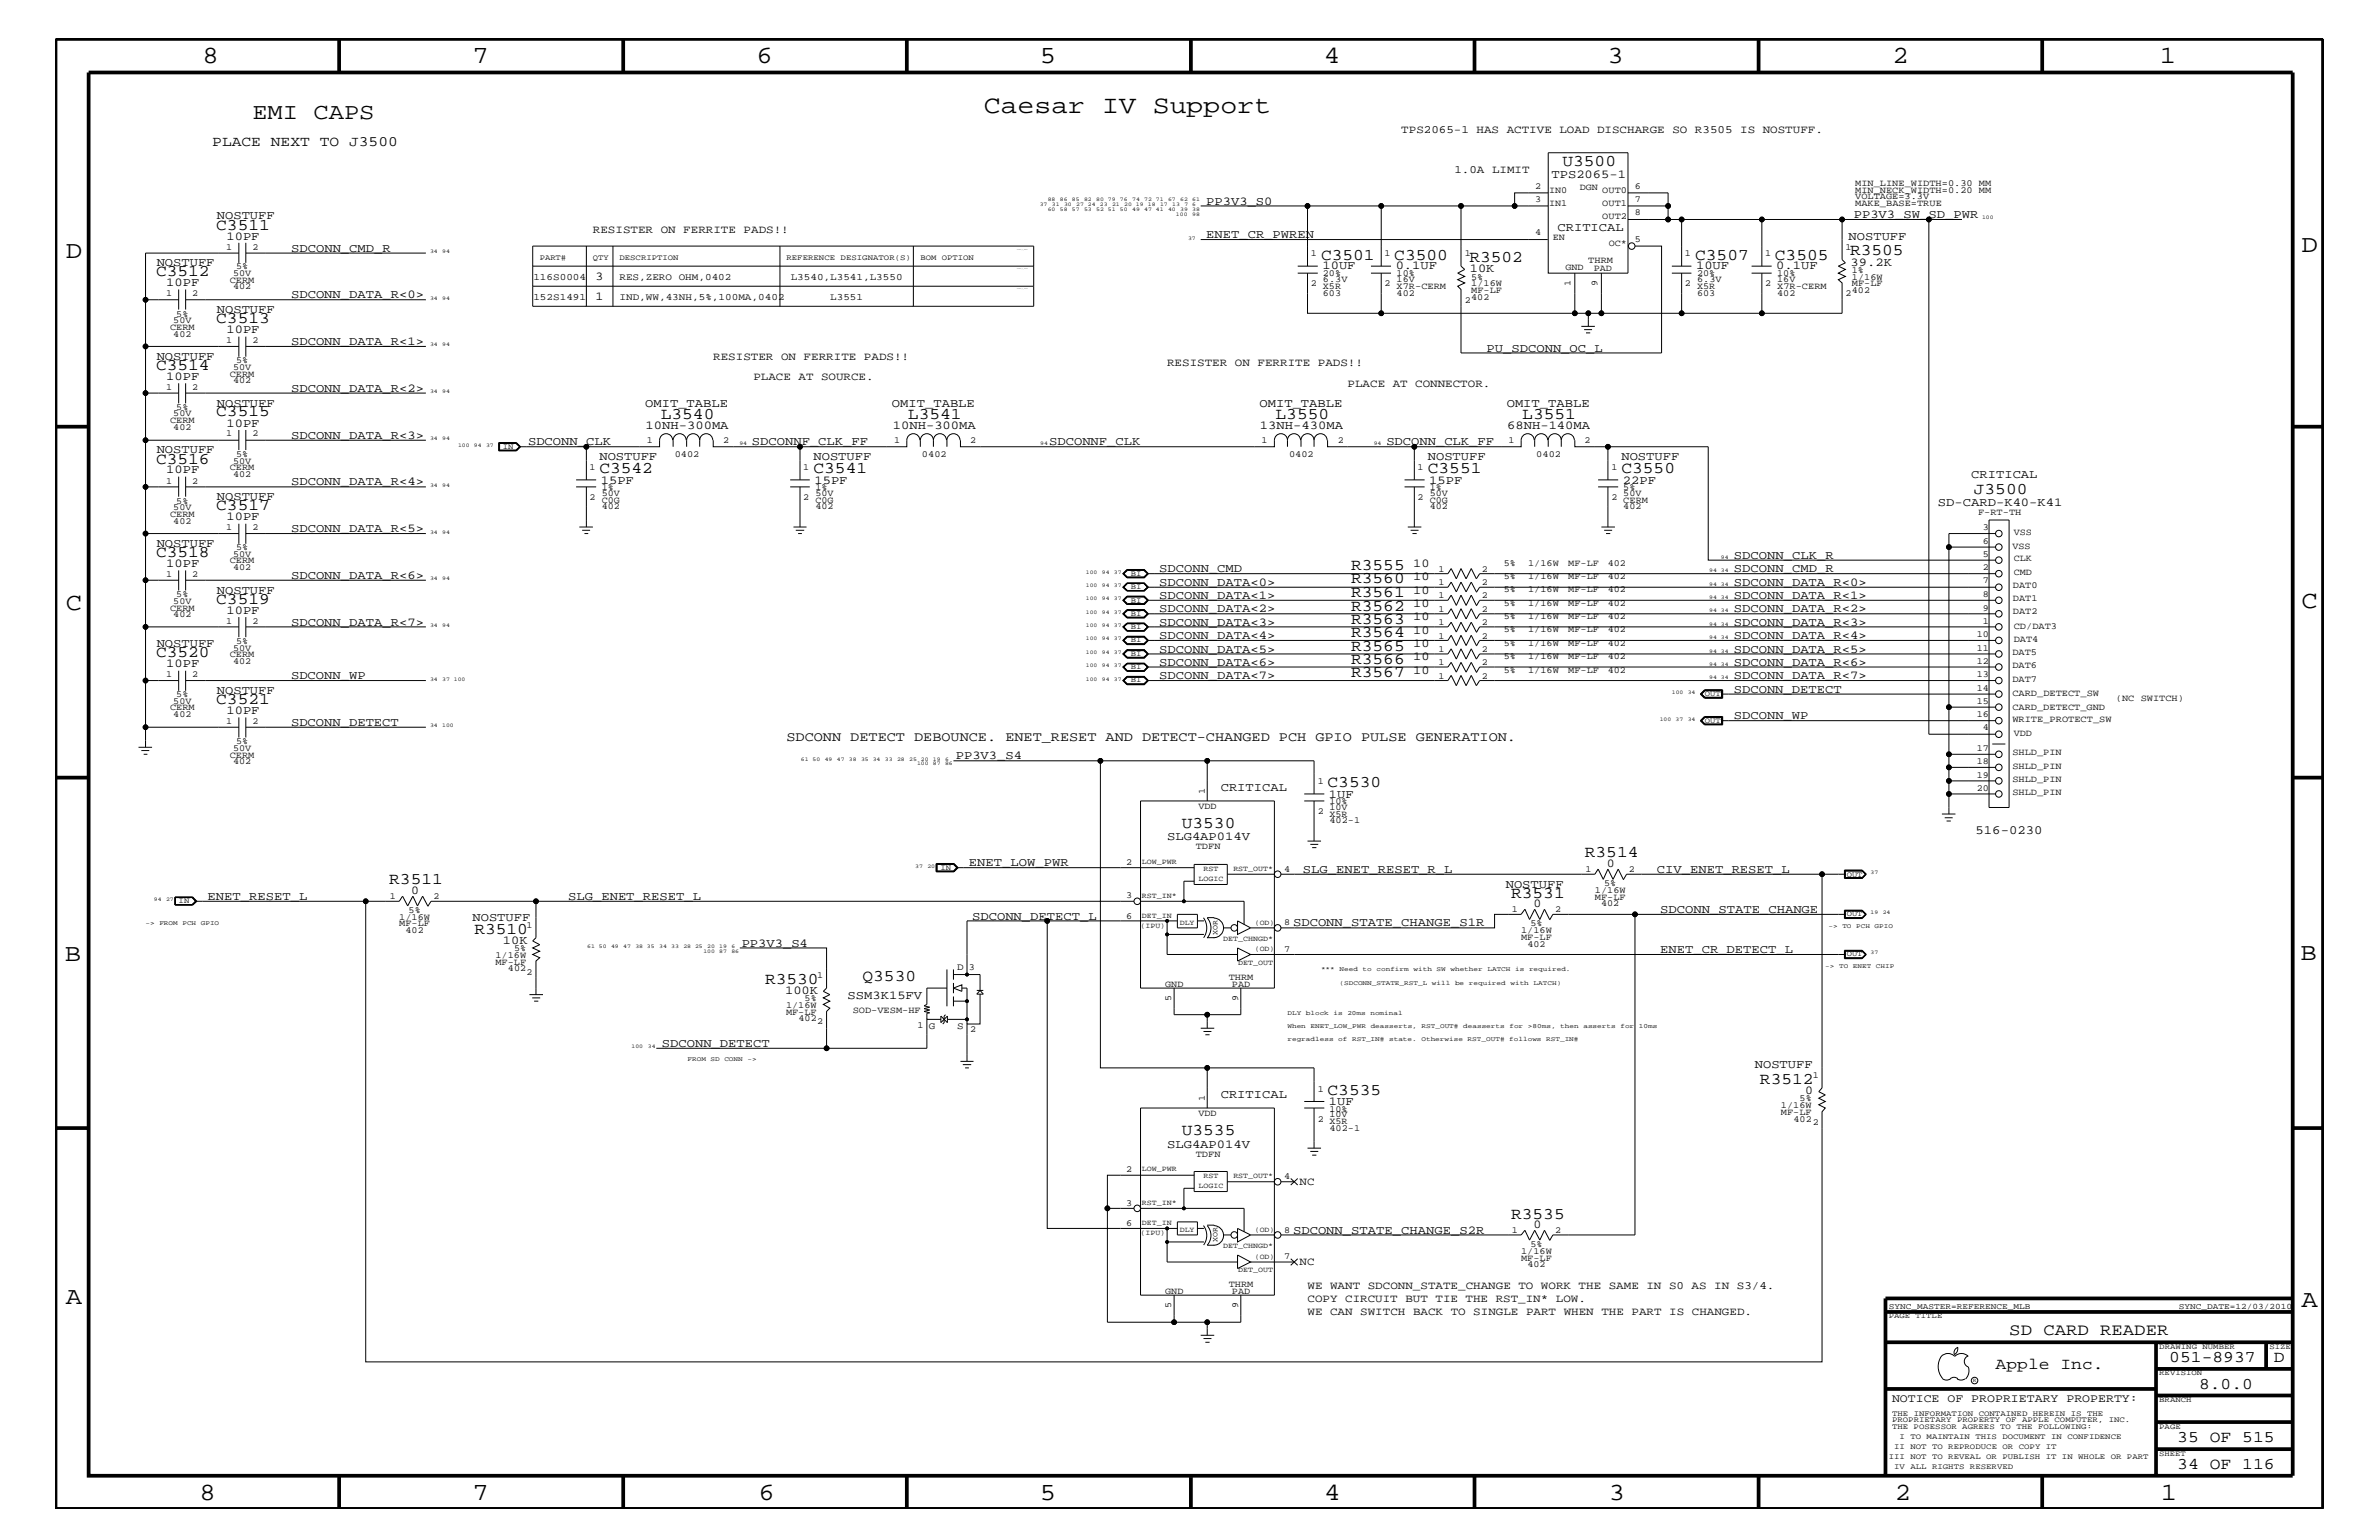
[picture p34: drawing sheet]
<svg xmlns="http://www.w3.org/2000/svg" width="432mm" height="279mm" viewBox="0 0 432 279" stroke-linecap="round" stroke-linejoin="round" font-family="sans-serif">
<defs><g id="words">
<text font-size="4.6" x="178.6" y="20.4">Caesar IV Support</text>
<g font-size="4.5">
<text x="36.7" y="11.5">8</text>
<text x="85.8" y="11.5">7</text>
<text x="137.3" y="11.5">6</text>
<text x="188.7" y="11.5">5</text>
<text x="240.3" y="11.5">4</text>
<text x="291.8" y="11.5">3</text>
<text x="343.5" y="11.5">2</text>
<text x="392" y="11.5">1</text>
<text x="11.9" y="46.8">D</text>
<text x="417.7" y="45.7">D</text>
<text x="11.9" y="110.6">C</text>
<text x="417.7" y="110.3">C</text>
<text x="11.8" y="174.3">B</text>
<text x="417.6" y="174.2">B</text>
<text x="11.9" y="236.7">A</text>
<text x="417.7" y="237.1">A</text>
<text x="36.2" y="272.1">8</text>
<text x="85.8" y="272.1">7</text>
<text x="137.7" y="272.1">6</text>
<text x="188.7" y="272.1">5</text>
<text x="240.4" y="272.1">4</text>
<text x="292" y="272.1">3</text>
<text x="343.9" y="272.1">2</text>
<text x="392.2" y="272.1">1</text>
</g>
<text font-size="4.1" x="45.8" y="21.6">EMI CAPS</text>
<g font-size="3">
<text x="283.6" y="30.2">U3500</text>
<text x="39.2" y="41.7">C3511</text>
<text x="239.8" y="47.1">C3501</text>
<text x="253.1" y="47.1">C3500</text>
<text x="266.7" y="47.6">R3502</text>
<text x="307.7" y="47.1">C3507</text>
<text x="322.2" y="47.1">C3505</text>
<text x="335.8" y="46.3">R3505</text>
<text x="28.3" y="50.2">C3512</text>
<text x="39.2" y="58.6">C3513</text>
<text x="28.3" y="67.1">C3514</text>
<text x="39.2" y="75.6">C3515</text>
<text x="119.9" y="76.1">L3540</text>
<text x="164.8" y="76.1">L3541</text>
<text x="231.5" y="76.1">L3550</text>
<text x="276.3" y="76.1">L3551</text>
<text x="28.3" y="84.1">C3516</text>
<text x="108.8" y="85.9">C3542</text>
<text x="147.7" y="85.9">C3541</text>
<text x="259.2" y="85.9">C3551</text>
<text x="294.3" y="85.9">C3550</text>
<text x="358.3" y="89.7">J3500</text>
<text x="39.2" y="92.6">C3517</text>
<text x="28.3" y="101">C3518</text>
<text x="245.2" y="103.5">R3555</text>
<text x="245.2" y="105.9">R3560</text>
<text x="39.2" y="109.5">C3519</text>
<text x="245.2" y="108.3">R3561</text>
<text x="245.2" y="110.8">R3562</text>
<text x="245.2" y="113.1">R3563</text>
<text x="28.3" y="119.2">C3520</text>
<text x="245.2" y="115.6">R3564</text>
<text x="245.2" y="118.1">R3565</text>
<text x="245.2" y="120.4">R3566</text>
<text x="245.2" y="122.9">R3567</text>
<text x="39.2" y="127.7">C3521</text>
<text x="241" y="142.9">C3530</text>
<text x="214.5" y="150.1">U3530</text>
<text x="287.7" y="155.6">R3514</text>
<text x="70.7" y="160.5">R3511</text>
<text x="274.3" y="162.8">R3531</text>
<text x="86.1" y="169.4">R3510</text>
<text x="138.9" y="178.5">R3530</text>
<text x="156.5" y="178">Q3530</text>
<text x="319.4" y="196.7">R3512</text>
<text x="241" y="198.7">C3535</text>
<text x="214.5" y="205.9">U3535</text>
<text x="274.3" y="221.1">R3535</text>
<text x="364.7" y="242.3">SD CARD READER</text>
<text x="362.2" y="248.4">Apple Inc.</text>
<text x="393.7" y="247.1">051-8937</text>
<text x="399.2" y="252">8.0.0</text>
<text x="412.7" y="247.1">D</text>
<text x="395.2" y="261.6">35 OF 515</text>
<text x="395.2" y="266.6">34 OF 116</text>
</g>
<text font-size="2.6" x="38.5" y="26.5">PLACE NEXT TO J3500</text>
<text font-size="2.5" x="142.7" y="134.4">SDCONN DETECT DEBOUNCE. ENET_RESET AND DETECT-CHANGED PCH GPIO PULSE GENERATION.</text>
<text font-size="2.3" x="358.6" y="151.3">516-0230</text>
<g font-size="2.2">
<text x="281.6" y="32.3">TPS2065-1</text>
<text x="39.4" y="39.8">NOSTUFF</text>
<text x="218.9" y="37.2">PP3V3_S0</text>
<text x="282.7" y="41.9">CRITICAL</text>
<text x="336.5" y="39.6">PP3V3_SW_SD_PWR</text>
<text x="41.1" y="43.5">10PF</text>
<text x="52.8" y="45.7">SDCONN_CMD_R</text>
<text x="218.9" y="43.2">ENET_CR_PWREN</text>
<text x="335.5" y="43.5">NOSTUFF</text>
<text x="28.4" y="48.3">NOSTUFF</text>
<text x="30.2" y="51.9">10PF</text>
<text x="108.1" y="50.7">3</text>
<text x="240" y="48.9">10UF</text>
<text x="253.3" y="48.9">0.1UF</text>
<text x="266.8" y="49.4">10K</text>
<text x="307.8" y="48.9">10UF</text>
<text x="322.4" y="48.9">0.1UF</text>
<text x="335.9" y="48.2">39.2K</text>
<text x="39.4" y="56.8">NOSTUFF</text>
<text x="52.8" y="54.1">SDCONN_DATA_R&lt;0&gt;</text>
<text x="108.1" y="54.4">1</text>
<text x="28.4" y="65.3">NOSTUFF</text>
<text x="41.1" y="60.4">10PF</text>
<text x="52.8" y="62.6">SDCONN_DATA_R&lt;1&gt;</text>
<text x="269.8" y="63.9">PU_SDCONN_OC_L</text>
<text x="30.2" y="68.9">10PF</text>
<text x="52.8" y="71.1">SDCONN_DATA_R&lt;2&gt;</text>
<text x="39.4" y="73.8">NOSTUFF</text>
<text x="41.1" y="77.4">10PF</text>
<text x="117.1" y="73.8">OMIT_TABLE</text>
<text x="117.2" y="77.8">10NH-300MA</text>
<text x="161.9" y="73.8">OMIT_TABLE</text>
<text x="162.1" y="77.8">10NH-300MA</text>
<text x="228.6" y="73.8">OMIT_TABLE</text>
<text x="228.7" y="77.8">13NH-430MA</text>
<text x="273.5" y="73.8">OMIT_TABLE</text>
<text x="273.6" y="77.8">68NH-140MA</text>
<text x="28.4" y="82.2">NOSTUFF</text>
<text x="52.8" y="79.6">SDCONN_DATA_R&lt;3&gt;</text>
<text x="95.8" y="80.8">SDCONN_CLK</text>
<text x="108.8" y="83.5">NOSTUFF</text>
<text x="136.5" y="80.8">SDCONNF_CLK_FF</text>
<text x="147.7" y="83.5">NOSTUFF</text>
<text x="190.4" y="80.8">SDCONNF_CLK</text>
<text x="251.6" y="80.8">SDCONN_CLK_FF</text>
<text x="259.2" y="83.5">NOSTUFF</text>
<text x="294.3" y="83.5">NOSTUFF</text>
<text x="30.2" y="85.9">10PF</text>
<text x="52.8" y="88.1">SDCONN_DATA_R&lt;4&gt;</text>
<text x="109.1" y="87.7">15PF</text>
<text x="147.8" y="87.7">15PF</text>
<text x="259.4" y="87.7">15PF</text>
<text x="294.6" y="87.7">22PF</text>
<text x="357.8" y="86.7">CRITICAL</text>
<text x="39.4" y="90.7">NOSTUFF</text>
<text x="41.1" y="94.3">10PF</text>
<text x="351.7" y="91.8">SD-CARD-K40-K41</text>
<text x="28.4" y="99.3">NOSTUFF</text>
<text x="52.8" y="96.5">SDCONN_DATA_R&lt;5&gt;</text>
<text x="314.7" y="101.4">SDCONN_CLK_R</text>
<text x="30.2" y="102.9">10PF</text>
<text x="39.4" y="107.7">NOSTUFF</text>
<text x="52.8" y="105">SDCONN_DATA_R&lt;6&gt;</text>
<text x="210.4" y="106.3">SDCONN_DATA&lt;0&gt;</text>
<text x="210.4" y="103.8">SDCONN_CMD</text>
<text x="256.5" y="102.9">10</text>
<text x="256.5" y="105.3">10</text>
<text x="256.5" y="107.7">10</text>
<text x="314.7" y="103.8">SDCONN_CMD_R</text>
<text x="314.7" y="106.3">SDCONN_DATA_R&lt;0&gt;</text>
<text x="41.1" y="111.4">10PF</text>
<text x="52.8" y="113.6">SDCONN_DATA_R&lt;7&gt;</text>
<text x="210.4" y="113.6">SDCONN_DATA&lt;3&gt;</text>
<text x="210.4" y="111.1">SDCONN_DATA&lt;2&gt;</text>
<text x="210.4" y="108.7">SDCONN_DATA&lt;1&gt;</text>
<text x="256.5" y="110.2">10</text>
<text x="256.5" y="112.6">10</text>
<text x="314.7" y="113.6">SDCONN_DATA_R&lt;3&gt;</text>
<text x="314.7" y="111.1">SDCONN_DATA_R&lt;2&gt;</text>
<text x="314.7" y="108.7">SDCONN_DATA_R&lt;1&gt;</text>
<text x="28.4" y="117.4">NOSTUFF</text>
<text x="210.4" y="118.4">SDCONN_DATA&lt;5&gt;</text>
<text x="210.4" y="115.9">SDCONN_DATA&lt;4&gt;</text>
<text x="256.5" y="115">10</text>
<text x="256.5" y="117.4">10</text>
<text x="256.5" y="119.8">10</text>
<text x="314.7" y="118.4">SDCONN_DATA_R&lt;5&gt;</text>
<text x="314.7" y="115.9">SDCONN_DATA_R&lt;4&gt;</text>
<text x="30.2" y="121">10PF</text>
<text x="39.4" y="125.9">NOSTUFF</text>
<text x="52.8" y="123.2">SDCONN_WP</text>
<text x="210.4" y="120.8">SDCONN_DATA&lt;6&gt;</text>
<text x="210.4" y="123.2">SDCONN_DATA&lt;7&gt;</text>
<text x="256.5" y="122.3">10</text>
<text x="314.7" y="125.7">SDCONN_DETECT</text>
<text x="314.7" y="123.2">SDCONN_DATA_R&lt;7&gt;</text>
<text x="314.7" y="120.8">SDCONN_DATA_R&lt;6&gt;</text>
<text x="41.1" y="129.6">10PF</text>
<text x="52.8" y="131.7">SDCONN_DETECT</text>
<text x="314.7" y="130.5">SDCONN_WP</text>
<text x="173.5" y="137.8">PP3V3_S4</text>
<text x="221.6" y="143.5">CRITICAL</text>
<text x="241.2" y="144.7">1UF</text>
<text x="211.8" y="152.4">SLG4AP014V</text>
<text x="175.9" y="157.2">ENET_LOW_PWR</text>
<text x="236.5" y="158.4">SLG_ENET_RESET_R_L</text>
<text x="273.3" y="161.1">NOSTUFF</text>
<text x="291.6" y="157.3">0</text>
<text x="300.7" y="158.4">CIV_ENET_RESET_L</text>
<text x="37.7" y="163.3">ENET_RESET_L</text>
<text x="74.6" y="162.2">0</text>
<text x="85.8" y="167.1">NOSTUFF</text>
<text x="103.1" y="163.3">SLG_ENET_RESET_L</text>
<text x="176.4" y="166.9">SDCONN_DETECT_L</text>
<text x="278.3" y="164.5">0</text>
<text x="301.3" y="165.6">SDCONN_STATE_CHANGE</text>
<text x="91.3" y="171.2">10K</text>
<text x="134.6" y="171.7">PP3V3_S4</text>
<text x="234.7" y="168.1">SDCONN_STATE_CHANGE_S1R</text>
<text x="301.3" y="172.9">ENET_CR_DETECT_L</text>
<text x="142.5" y="180.4">100K</text>
<text x="153.8" y="181.2">SSM3K15FV</text>
<text x="120.1" y="189.9">SDCONN_DETECT</text>
<text x="318.5" y="193.7">NOSTUFF</text>
<text x="221.6" y="199.2">CRITICAL</text>
<text x="241.2" y="200.4">1UF</text>
<text x="327.7" y="198.5">0</text>
<text x="211.8" y="208.2">SLG4AP014V</text>
<text x="234.7" y="223.9">SDCONN_STATE_CHANGE_S2R</text>
<text x="278.3" y="222.8">0</text>
</g>
<text font-size="2.1" x="343.4" y="254.4">NOTICE OF PROPRIETARY PROPERTY:</text>
<g font-size="2">
<text x="254.3" y="24.1">TPS2065-1 HAS ACTIVE LOAD DISCHARGE SO R3505 IS NOSTUFF.</text>
<text x="264" y="31.4">1.0A LIMIT</text>
<text x="107.6" y="42.3">RESISTER ON FERRITE PADS!!</text>
<text x="129.5" y="65.3">RESISTER ON FERRITE PADS!!</text>
<text x="136.7" y="68.9">PLACE AT SOURCE.</text>
<text x="211.8" y="66.5">RESISTER ON FERRITE PADS!!</text>
<text x="244.6" y="70.1">PLACE AT CONNECTOR.</text>
<text x="235.9" y="215">NC</text>
<text x="235.9" y="229.6">NC</text>
<text x="237.3" y="233.8">WE WANT SDCONN_STATE_CHANGE TO WORK THE SAME IN S0 AS IN S3/4.</text>
<text x="237.3" y="236.2">COPY CIRCUIT BUT TIE THE RST_IN* LOW.</text>
<text x="237.3" y="238.6">WE CAN SWITCH BACK TO SINGLE PART WHEN THE PART IS CHANGED.</text>
</g>
<g font-size="1.8">
<text x="96.8" y="50.7">116S0004</text>
<text x="112.4" y="50.7">RES,ZERO OHM,0402</text>
<text x="143.5" y="50.7">L3540,L3541,L3550</text>
<text x="96.8" y="54.4">152S1491</text>
<text x="112.4" y="54.4">IND,WW,43NH,5%,100MA,0402</text>
<text x="150.7" y="54.4">L3551</text>
<text x="173.7" y="176.1">D</text>
<text x="168.6" y="186.6">G</text>
<text x="173.7" y="186.6">S</text>
</g>
<g font-size="1.7">
<text x="278.6" y="34.2">2</text>
<text x="281.2" y="35">IN0</text>
<text x="286.7" y="34.4">DGN</text>
<text x="290.8" y="35">OUT0</text>
<text x="296.8" y="34.2">6</text>
<text x="336.7" y="35">MIN_NECK_WIDTH=0.20 MM</text>
<text x="336.7" y="33.7">MIN_LINE_WIDTH=0.30 MM</text>
<text x="278.6" y="36.7">3</text>
<text x="281.2" y="37.4">IN1</text>
<text x="290.8" y="39.8">OUT2</text>
<text x="290.8" y="37.4">OUT1</text>
<text x="296.8" y="36.7">7</text>
<text x="296.8" y="39.1">8</text>
<text x="336.7" y="37.4">MAKE_BASE=TRUE</text>
<text x="336.7" y="36.2">VOLTAGE=3.3V</text>
<text x="41.1" y="45.3">1</text>
<text x="45.8" y="45.3">2</text>
<text x="237.9" y="46.5">1</text>
<text x="251.3" y="46.5">1</text>
<text x="265.9" y="46.5">1</text>
<text x="278.6" y="42.7">4</text>
<text x="281.9" y="43.5">EN</text>
<text x="288.3" y="47.7">THRM</text>
<text x="292" y="44.6">OC*</text>
<text x="296.8" y="44">5</text>
<text x="305.8" y="46.5">1</text>
<text x="320.4" y="46.5">1</text>
<text x="334.9" y="45.3">1</text>
<text x="30.1" y="53.8">1</text>
<text x="34.9" y="53.8">2</text>
<text x="41.7" y="51.3">CERM</text>
<text x="42.3" y="50.2">50V</text>
<text x="42.3" y="52.5">402</text>
<text x="42.8" y="48.9">5%</text>
<text x="237.9" y="51.9">2</text>
<text x="240.1" y="51.3">6.3V</text>
<text x="240.1" y="50.2">20%</text>
<text x="240.1" y="53.6">603</text>
<text x="240.1" y="52.4">X5R</text>
<text x="251.3" y="51.9">2</text>
<text x="253.5" y="51.3">16V</text>
<text x="253.5" y="50.2">10%</text>
<text x="253.5" y="53.6">402</text>
<text x="253.5" y="52.4">X7R-CERM</text>
<text x="267" y="51.9">1/16W</text>
<text x="267" y="50.7">5%</text>
<text x="267" y="53.2">MF-LF</text>
<text x="284.1" y="49.1">GND</text>
<text x="285.1" y="51.8" transform="rotate(-90 285.1 51.8)">1</text>
<text x="289.3" y="49.1">PAD</text>
<text x="290" y="51.8" transform="rotate(-90 290 51.8)">9</text>
<text x="305.8" y="51.9">2</text>
<text x="308" y="50.2">20%</text>
<text x="308" y="51.3">6.3V</text>
<text x="308" y="53.6">603</text>
<text x="308" y="52.4">X5R</text>
<text x="320.4" y="51.9">2</text>
<text x="322.6" y="51.3">16V</text>
<text x="322.6" y="50.2">10%</text>
<text x="322.6" y="53.6">402</text>
<text x="322.6" y="52.4">X7R-CERM</text>
<text x="334.9" y="53.8">2</text>
<text x="336.1" y="50.7">1/16W</text>
<text x="336.1" y="49.6">1%</text>
<text x="336.1" y="53.2">402</text>
<text x="336.1" y="51.9">MF-LF</text>
<text x="30.9" y="59.8">CERM</text>
<text x="31.5" y="58.6">50V</text>
<text x="32" y="57.4">5%</text>
<text x="265.9" y="55">2</text>
<text x="267" y="54.4">402</text>
<text x="31.5" y="61.1">402</text>
<text x="41.1" y="62.3">1</text>
<text x="42.8" y="65.9">5%</text>
<text x="45.8" y="62.3">2</text>
<text x="30.1" y="70.7">1</text>
<text x="34.9" y="70.7">2</text>
<text x="41.7" y="68.4">CERM</text>
<text x="42.3" y="67.1">50V</text>
<text x="42.3" y="69.5">402</text>
<text x="30.9" y="76.8">CERM</text>
<text x="31.5" y="75.6">50V</text>
<text x="32" y="74.4">5%</text>
<text x="31.5" y="78">402</text>
<text x="41.1" y="79.2">1</text>
<text x="42.8" y="82.8">5%</text>
<text x="45.8" y="79.2">2</text>
<text x="117.4" y="80.5">1</text>
<text x="122.5" y="83">0402</text>
<text x="131.2" y="80.5">2</text>
<text x="162.3" y="80.5">1</text>
<text x="167.3" y="83">0402</text>
<text x="176.1" y="80.5">2</text>
<text x="228.9" y="80.5">1</text>
<text x="234" y="83">0402</text>
<text x="242.8" y="80.5">2</text>
<text x="273.8" y="80.5">1</text>
<text x="278.8" y="83">0402</text>
<text x="287.6" y="80.5">2</text>
<text x="30.1" y="87.7">1</text>
<text x="34.9" y="87.7">2</text>
<text x="41.7" y="85.3">CERM</text>
<text x="42.3" y="84.1">50V</text>
<text x="42.3" y="86.5">402</text>
<text x="107" y="85.3">1</text>
<text x="109.2" y="88.9">1%</text>
<text x="145.8" y="85.3">1</text>
<text x="148" y="88.9">1%</text>
<text x="257.3" y="85.3">1</text>
<text x="259.5" y="88.9">1%</text>
<text x="292.5" y="85.3">1</text>
<text x="294.6" y="88.9">5%</text>
<text x="30.9" y="93.8">CERM</text>
<text x="31.5" y="92.6">50V</text>
<text x="31.5" y="95">402</text>
<text x="32" y="91.4">5%</text>
<text x="107" y="90.7">2</text>
<text x="109.2" y="90">50V</text>
<text x="109.2" y="91.2">C0G</text>
<text x="109.2" y="92.4">402</text>
<text x="145.8" y="90.7">2</text>
<text x="148" y="91.2">C0G</text>
<text x="148" y="92.4">402</text>
<text x="148" y="90">50V</text>
<text x="257.3" y="90.7">2</text>
<text x="259.5" y="90">50V</text>
<text x="259.5" y="92.4">402</text>
<text x="259.5" y="91.2">C0G</text>
<text x="292.5" y="90.7">2</text>
<text x="294.6" y="90">50V</text>
<text x="294.6" y="92.4">402</text>
<text x="294.6" y="91.2">CERM</text>
<text x="359" y="93.4">F-RT-TH</text>
<text x="41.1" y="96.2">1</text>
<text x="42.3" y="101">50V</text>
<text x="42.8" y="99.9">5%</text>
<text x="45.8" y="96.2">2</text>
<text x="359.9" y="101">5</text>
<text x="359.9" y="96.2">3</text>
<text x="359.9" y="98.7">6</text>
<text x="365.3" y="99.6">VSS</text>
<text x="365.5" y="97.1">VSS</text>
<text x="365.5" y="101.8">CLK</text>
<text x="30.1" y="104.7">1</text>
<text x="34.9" y="104.7">2</text>
<text x="41.7" y="102.2">CERM</text>
<text x="42.3" y="103.5">402</text>
<text x="261.1" y="103.7">1</text>
<text x="261.1" y="106.1">1</text>
<text x="269" y="103.7">2</text>
<text x="269" y="106.1">2</text>
<text x="273" y="102.6">5%</text>
<text x="273" y="105">5%</text>
<text x="273" y="107.5">5%</text>
<text x="277.4" y="102.6">1/16W</text>
<text x="277.4" y="105">1/16W</text>
<text x="277.4" y="107.5">1/16W</text>
<text x="284.6" y="102.6">MF-LF</text>
<text x="284.6" y="105">MF-LF</text>
<text x="284.6" y="107.5">MF-LF</text>
<text x="291.8" y="102.6">402</text>
<text x="291.8" y="105">402</text>
<text x="291.8" y="107.5">402</text>
<text x="359.9" y="103.5">2</text>
<text x="359.9" y="105.9">7</text>
<text x="365.3" y="106.7">DAT0</text>
<text x="365.5" y="104.3">CMD</text>
<text x="30.9" y="110.8">CERM</text>
<text x="31.5" y="109.5">50V</text>
<text x="31.5" y="112">402</text>
<text x="32" y="108.3">5%</text>
<text x="41.1" y="113.1">1</text>
<text x="45.8" y="113.1">2</text>
<text x="261.1" y="108.6">1</text>
<text x="261.1" y="111">1</text>
<text x="261.1" y="113.4">1</text>
<text x="269" y="108.6">2</text>
<text x="269" y="111">2</text>
<text x="269" y="113.4">2</text>
<text x="273" y="109.9">5%</text>
<text x="273" y="112.3">5%</text>
<text x="277.4" y="109.9">1/16W</text>
<text x="277.4" y="112.3">1/16W</text>
<text x="284.6" y="109.9">MF-LF</text>
<text x="284.6" y="112.3">MF-LF</text>
<text x="291.8" y="109.9">402</text>
<text x="291.8" y="112.3">402</text>
<text x="359.9" y="113.1">1</text>
<text x="359.9" y="108.3">8</text>
<text x="359.9" y="110.8">9</text>
<text x="365.3" y="109.1">DAT1</text>
<text x="365.3" y="111.4">DAT2</text>
<text x="41.7" y="119.2">CERM</text>
<text x="42.3" y="118.1">50V</text>
<text x="42.8" y="116.8">5%</text>
<text x="261.1" y="115.9">1</text>
<text x="261.1" y="118.2">1</text>
<text x="269" y="115.9">2</text>
<text x="269" y="118.2">2</text>
<text x="273" y="114.8">5%</text>
<text x="273" y="117.2">5%</text>
<text x="273" y="119.6">5%</text>
<text x="277.4" y="114.8">1/16W</text>
<text x="277.4" y="117.2">1/16W</text>
<text x="277.4" y="119.6">1/16W</text>
<text x="284.6" y="114.8">MF-LF</text>
<text x="284.6" y="117.2">MF-LF</text>
<text x="284.6" y="119.6">MF-LF</text>
<text x="291.8" y="114.8">402</text>
<text x="291.8" y="117.2">402</text>
<text x="291.8" y="119.6">402</text>
<text x="358.8" y="115.6">10</text>
<text x="358.8" y="118.1">11</text>
<text x="365.3" y="118.9">DAT5</text>
<text x="365.5" y="114.2">CD/DAT3</text>
<text x="365.5" y="116.5">DAT4</text>
<text x="30.1" y="122.9">1</text>
<text x="34.9" y="122.9">2</text>
<text x="42.3" y="120.4">402</text>
<text x="261.1" y="120.7">1</text>
<text x="261.1" y="123.1">1</text>
<text x="269" y="120.7">2</text>
<text x="269" y="123.1">2</text>
<text x="273" y="122">5%</text>
<text x="277.4" y="122">1/16W</text>
<text x="284.6" y="122">MF-LF</text>
<text x="291.8" y="122">402</text>
<text x="358.8" y="125.3">14</text>
<text x="358.8" y="120.4">12</text>
<text x="358.8" y="122.9">13</text>
<text x="365.3" y="121.3">DAT6</text>
<text x="365.3" y="123.7">DAT7</text>
<text x="30.9" y="128.9">CERM</text>
<text x="31.5" y="127.7">50V</text>
<text x="31.5" y="130.2">402</text>
<text x="32" y="126.5">5%</text>
<text x="41.1" y="131.3">1</text>
<text x="45.8" y="131.3">2</text>
<text x="358.8" y="127.7">15</text>
<text x="358.8" y="130.2">16</text>
<text x="365.3" y="131">WRITE_PROTECT_SW</text>
<text x="365.3" y="126.4">CARD_DETECT_SW</text>
<text x="365.3" y="128.8">CARD_DETECT_GND</text>
<text x="384" y="127.1">(NC SWITCH)</text>
<text x="41.7" y="137.4">CERM</text>
<text x="42.3" y="136.2">50V</text>
<text x="42.8" y="135">5%</text>
<text x="358.8" y="136.2">17</text>
<text x="359.9" y="132.5">4</text>
<text x="365.3" y="137">SHLD_PIN</text>
<text x="365.5" y="133.5">VDD</text>
<text x="42.3" y="138.6">402</text>
<text x="239.2" y="142.3">1</text>
<text x="358.8" y="138.6">18</text>
<text x="358.8" y="141.1">19</text>
<text x="358.8" y="143.5">20</text>
<text x="365.3" y="141.9">SHLD_PIN</text>
<text x="365.3" y="139.5">SHLD_PIN</text>
<text x="217.5" y="146.8">VDD</text>
<text x="218.7" y="144" transform="rotate(-90 218.7 144)">1</text>
<text x="239.2" y="147.7">2</text>
<text x="241.3" y="147">10V</text>
<text x="241.3" y="145.9">10%</text>
<text x="241.3" y="149.4">402-1</text>
<text x="241.3" y="148.2">X5R</text>
<text x="365.3" y="144.3">SHLD_PIN</text>
<text x="217" y="154.1">TDFN</text>
<text x="204.4" y="156.9">2</text>
<text x="233.1" y="158.2">4</text>
<text x="287.8" y="158.3">1</text>
<text x="289.5" y="162">1/16W</text>
<text x="291.2" y="160.8">5%</text>
<text x="295.7" y="158.3">2</text>
<text x="70.8" y="163.1">1</text>
<text x="72.5" y="166.9">1/16W</text>
<text x="74.2" y="165.6">5%</text>
<text x="78.7" y="163.1">2</text>
<text x="204.4" y="166.7">6</text>
<text x="204.4" y="163">3</text>
<text x="233.1" y="167.8">8</text>
<text x="274.4" y="165.6">1</text>
<text x="282.3" y="165.6">2</text>
<text x="289.5" y="163.3">MF-LF</text>
<text x="290.6" y="164.5">402</text>
<text x="72.5" y="168.1">MF-LF</text>
<text x="73.6" y="169.3">402</text>
<text x="89.9" y="173.8">1/16W</text>
<text x="93.3" y="172.6">5%</text>
<text x="95.6" y="168.3">1</text>
<text x="233.1" y="172.7">7</text>
<text x="276.1" y="169.3">1/16W</text>
<text x="276.1" y="170.5">MF-LF</text>
<text x="277.2" y="171.7">402</text>
<text x="277.8" y="168.1">5%</text>
<text x="89.9" y="175">MF-LF</text>
<text x="92.2" y="176.2">402</text>
<text x="95.6" y="176.8">2</text>
<text x="148.3" y="177.4">1</text>
<text x="175.9" y="176">3</text>
<text x="211.5" y="179">GND</text>
<text x="223" y="177.7">THRM</text>
<text x="223.6" y="179">PAD</text>
<text x="142.7" y="182.9">1/16W</text>
<text x="142.7" y="184.1">MF-LF</text>
<text x="144.9" y="185.3">402</text>
<text x="146" y="181.6">5%</text>
<text x="148.3" y="185.9">2</text>
<text x="154.8" y="183.8">SOD-VESM-HF</text>
<text x="212.6" y="181.6" transform="rotate(-90 212.6 181.6)">5</text>
<text x="224.7" y="181.6" transform="rotate(-90 224.7 181.6)">9</text>
<text x="166.5" y="186.5">1</text>
<text x="176.1" y="187.2">2</text>
<text x="329" y="195.6">1</text>
<text x="217.5" y="202.6">VDD</text>
<text x="218.7" y="199.8" transform="rotate(-90 218.7 199.8)">1</text>
<text x="239.2" y="198.1">1</text>
<text x="239.2" y="203.5">2</text>
<text x="241.3" y="202.7">10V</text>
<text x="241.3" y="201.7">10%</text>
<text x="241.3" y="204">X5R</text>
<text x="323.3" y="201">1/16W</text>
<text x="323.3" y="202.3">MF-LF</text>
<text x="325.5" y="203.5">402</text>
<text x="326.6" y="199.8">5%</text>
<text x="217" y="209.9">TDFN</text>
<text x="241.3" y="205.2">402-1</text>
<text x="329" y="204.1">2</text>
<text x="204.4" y="212.7">2</text>
<text x="233.1" y="213.9">4</text>
<text x="204.4" y="218.7">3</text>
<text x="204.4" y="222.4">6</text>
<text x="233.1" y="223.6">8</text>
<text x="274.4" y="223.7">1</text>
<text x="276.1" y="227.5">1/16W</text>
<text x="277.8" y="226.3">5%</text>
<text x="282.3" y="223.7">2</text>
<text x="223" y="233.5">THRM</text>
<text x="233.1" y="228.5">7</text>
<text x="276.1" y="228.7">MF-LF</text>
<text x="277.2" y="229.9">402</text>
<text x="211.5" y="234.7">GND</text>
<text x="212.6" y="237.3" transform="rotate(-90 212.6 237.3)">5</text>
<text x="223.6" y="234.7">PAD</text>
<text x="224.7" y="237.3" transform="rotate(-90 224.7 237.3)">9</text>
</g>
<g font-size="1.5">
<text x="342.8" y="237.4">SYNC_MASTER=REFERENCE_MLB</text>
<text x="395.5" y="237.4">SYNC_DATE=12/03/2010</text>
</g>
<g font-size="1.4">
<text x="98" y="47.1">PART#</text>
<text x="107.6" y="47.1">QTY</text>
<text x="112.4" y="47.1">DESCRIPTION</text>
<text x="142.7" y="47.1">REFERENCE DESIGNATOR(S)</text>
<text x="167" y="47.1">BOM OPTION</text>
<text x="91.3" y="81.4">IN</text>
<text x="205.2" y="104.4">BI</text>
<text x="205.2" y="106.9">BI</text>
<text x="205.2" y="109.3">BI</text>
<text x="205.2" y="111.7">BI</text>
<text x="205.2" y="114.2">BI</text>
<text x="205.2" y="116.5">BI</text>
<text x="205.2" y="119">BI</text>
<text x="205.2" y="121.4">BI</text>
<text x="205.2" y="123.8">BI</text>
<text x="309.5" y="131.1">OUT</text>
<text x="309.5" y="126.3">OUT</text>
<text x="170.7" y="157.8">IN</text>
<text x="207.3" y="156.8">LOW_PWR</text>
<text x="217.6" y="159.9">LOGIC</text>
<text x="218.4" y="158">RST</text>
<text x="223.9" y="158">RST_OUT*</text>
<text x="335.2" y="159">OUT</text>
<text x="32.4" y="163.9">IN</text>
<text x="207.3" y="166.5">DET_IN</text>
<text x="207.3" y="162.8">RST_IN*</text>
<text x="214.1" y="167.8">DLY</text>
<text x="227.8" y="167.8">(OD)</text>
<text x="335.2" y="166.2">OUT</text>
<text x="207" y="168.3">(IPU)</text>
<text x="221" y="169.7" transform="rotate(-90 221 169.7)">XOR</text>
<text x="222" y="170.7">DET_CHNGD*</text>
<text x="227.8" y="172.6">(OD)</text>
<text x="335.2" y="173.5">OUT</text>
<text x="224.7" y="175">DET_OUT</text>
<text x="207.3" y="212.5">LOW_PWR</text>
<text x="217.6" y="215.6">LOGIC</text>
<text x="218.4" y="213.8">RST</text>
<text x="223.9" y="213.8">RST_OUT*</text>
<text x="207.3" y="218.6">RST_IN*</text>
<text x="207" y="224.1">(IPU)</text>
<text x="207.3" y="222.3">DET_IN</text>
<text x="214.1" y="223.5">DLY</text>
<text x="221" y="225.4" transform="rotate(-90 221 225.4)">XOR</text>
<text x="222" y="226.5">DET_CHNGD*</text>
<text x="227.8" y="223.5">(OD)</text>
<text x="224.7" y="230.7">DET_OUT</text>
<text x="227.8" y="228.4">(OD)</text>
<text x="342.8" y="239.2">PAGE TITLE</text>
<text x="391.9" y="244.7">DRAWING NUMBER</text>
<text x="411.9" y="244.7">SIZE</text>
<text x="391.9" y="249.5">REVISION</text>
<text x="343.4" y="256.8">THE INFORMATION CONTAINED HEREIN IS THE</text>
<text x="391.9" y="254.4">BRANCH</text>
<text x="343.4" y="259.3">THE POSESSOR AGREES TO THE FOLLOWING:</text>
<text x="343.4" y="258">PROPRIETARY PROPERTY OF APPLE COMPUTER, INC.</text>
<text x="343.8" y="262.9">II NOT TO REPRODUCE OR COPY IT</text>
<text x="344.8" y="261.1">I TO MAINTAIN THIS DOCUMENT IN CONFIDENCE</text>
<text x="391.9" y="259.3">PAGE</text>
<text x="342.8" y="264.7">III NOT TO REVEAL OR PUBLISH IT IN WHOLE OR PART</text>
<text x="343.8" y="266.6">IV ALL RIGHTS RESERVED</text>
<text x="391.9" y="264.1">SHEET</text>
</g>
<g font-size="1.2">
<text x="26.4" y="167.8">-&gt;</text>
<text x="28.9" y="167.8">FROM</text>
<text x="33.1" y="167.8">PCH</text>
<text x="36.4" y="167.8">GPIO</text>
<text x="331.9" y="168.3">-&gt;</text>
<text x="334.4" y="168.3">TO</text>
<text x="336.9" y="168.3">PCH</text>
<text x="340.2" y="168.3">GPIO</text>
<text x="239.8" y="176.2">***</text>
<text x="243.1" y="178.7">(SDCONN_STATE_RST_L</text>
<text x="243.1" y="176.2">Need</text>
<text x="247.3" y="176.2">to</text>
<text x="249.8" y="176.2">confirm</text>
<text x="256.6" y="176.2">with</text>
<text x="259.9" y="178.7">will</text>
<text x="260.7" y="176.2">SW</text>
<text x="263.3" y="176.2">whether</text>
<text x="264.1" y="178.7">be</text>
<text x="266.6" y="178.7">required</text>
<text x="270" y="176.2">LATCH</text>
<text x="274.2" y="178.7">with</text>
<text x="275" y="176.2">is</text>
<text x="277.5" y="176.2">required.</text>
<text x="278.3" y="178.7">LATCH)</text>
<text x="331.3" y="175.6">-&gt;</text>
<text x="333.8" y="175.6">TO</text>
<text x="336.3" y="175.6">ENET</text>
<text x="340.5" y="175.6">CHIP</text>
<text x="233.7" y="184.1">DLY</text>
<text x="237" y="184.1">block</text>
<text x="242" y="184.1">is</text>
<text x="244.6" y="184.1">20ms</text>
<text x="248.7" y="184.1">nominal</text>
<text x="233.7" y="188.9">regradless</text>
<text x="233.7" y="186.5">When</text>
<text x="237.9" y="186.5">ENET_LOW_PWR</text>
<text x="242.9" y="188.9">of</text>
<text x="245.4" y="188.9">RST_IN#</text>
<text x="248.8" y="186.5">deasserts,</text>
<text x="252.1" y="188.9">state.</text>
<text x="258" y="188.9">Otherwise</text>
<text x="258" y="186.5">RST_OUT#</text>
<text x="265.6" y="186.5">deasserts</text>
<text x="266.4" y="188.9">RST_OUT#</text>
<text x="273.9" y="188.9">follows</text>
<text x="274" y="186.5">for</text>
<text x="277.3" y="186.5">&gt;80ms,</text>
<text x="280.6" y="188.9">RST_IN#</text>
<text x="283.2" y="186.5">then</text>
<text x="287.4" y="186.5">asserts</text>
<text x="294.1" y="186.5">for</text>
<text x="297.5" y="186.5">10ms</text>
<text x="124.8" y="192.6">FROM</text>
<text x="129" y="192.6">SD</text>
<text x="131.5" y="192.6">CONN</text>
<text x="135.7" y="192.6">-&gt;</text>
</g>
<g font-size="1">
<text x="188.7" y="37.4">37</text>
<text x="190.2" y="38.3">60</text>
<text x="190.2" y="36.5">88</text>
<text x="190.9" y="37.4">31</text>
<text x="192.4" y="38.3">58</text>
<text x="192.4" y="36.5">86</text>
<text x="193.1" y="37.4">30</text>
<text x="194.6" y="38.3">57</text>
<text x="194.6" y="36.5">85</text>
<text x="195.3" y="37.4">27 24</text>
<text x="196.8" y="38.3">53</text>
<text x="196.8" y="36.5">82</text>
<text x="199" y="38.3">52 51</text>
<text x="199" y="36.5">80 79</text>
<text x="199.6" y="37.4">23</text>
<text x="201.8" y="37.4">21</text>
<text x="203.3" y="38.3">50</text>
<text x="203.3" y="36.5">76</text>
<text x="204" y="37.4">20 19</text>
<text x="205.5" y="38.3">49</text>
<text x="205.5" y="36.5">74</text>
<text x="207.7" y="38.3">47 41</text>
<text x="207.7" y="36.5">72 71</text>
<text x="208.4" y="37.4">18</text>
<text x="210.6" y="37.4">17</text>
<text x="212" y="38.3">40</text>
<text x="212" y="36.5">67</text>
<text x="212.8" y="37.4">13</text>
<text x="213.4" y="39.1">100</text>
<text x="214.2" y="38.3">39</text>
<text x="214.2" y="36.5">62</text>
<text x="215" y="37.4">7</text>
<text x="216.4" y="38.3">38</text>
<text x="216.4" y="37.4">6</text>
<text x="216.4" y="36.5">61</text>
<text x="216.4" y="39.1">98</text>
<text x="359.7" y="39.8">100</text>
<text x="78.1" y="45.9">34</text>
<text x="80.3" y="45.9">94</text>
<text x="215.6" y="43.5">37</text>
<text x="78.1" y="54.4">34</text>
<text x="80.3" y="54.4">94</text>
<text x="78.1" y="62.9">34</text>
<text x="80.3" y="62.9">94</text>
<text x="78.1" y="71.3">34</text>
<text x="80.3" y="71.3">94</text>
<text x="78.1" y="79.9">34</text>
<text x="80.3" y="79.9">94</text>
<text x="83.1" y="81.1">100</text>
<text x="86" y="81.1">94</text>
<text x="88.2" y="81.1">37</text>
<text x="134.2" y="80.8">94</text>
<text x="188.8" y="80.8">94</text>
<text x="249.3" y="80.8">94</text>
<text x="78.1" y="88.3">34</text>
<text x="80.3" y="88.3">94</text>
<text x="78.1" y="96.8">34</text>
<text x="80.3" y="96.8">94</text>
<text x="312.3" y="101.4">94</text>
<text x="78.1" y="105.3">34</text>
<text x="80.3" y="105.3">94</text>
<text x="197.1" y="104.1">100</text>
<text x="197.1" y="106.5">100</text>
<text x="200" y="104.1">94</text>
<text x="200" y="106.5">94</text>
<text x="202.2" y="104.1">37</text>
<text x="202.2" y="106.5">37</text>
<text x="310.2" y="103.8">94 34</text>
<text x="310.2" y="106.3">94 34</text>
<text x="78.1" y="113.7">34</text>
<text x="80.3" y="113.7">94</text>
<text x="197.1" y="108.9">100</text>
<text x="197.1" y="111.4">100</text>
<text x="197.1" y="113.7">100</text>
<text x="200" y="108.9">94</text>
<text x="200" y="111.4">94</text>
<text x="200" y="113.7">94</text>
<text x="202.2" y="108.9">37</text>
<text x="202.2" y="111.4">37</text>
<text x="202.2" y="113.7">37</text>
<text x="310.2" y="113.6">94 34</text>
<text x="310.2" y="111.1">94 34</text>
<text x="310.2" y="108.7">94 34</text>
<text x="197.1" y="116.2">100</text>
<text x="197.1" y="118.6">100</text>
<text x="200" y="116.2">94</text>
<text x="200" y="118.6">94</text>
<text x="202.2" y="116.2">37</text>
<text x="202.2" y="118.6">37</text>
<text x="310.2" y="118.4">94 34</text>
<text x="310.2" y="115.9">94 34</text>
<text x="78.1" y="123.5">34</text>
<text x="80.3" y="123.5">37 100</text>
<text x="197.1" y="121">100</text>
<text x="197.1" y="123.5">100</text>
<text x="200" y="121">94</text>
<text x="200" y="123.5">94</text>
<text x="202.2" y="121">37</text>
<text x="202.2" y="123.5">37</text>
<text x="303.4" y="125.9">100</text>
<text x="306.3" y="125.9">34</text>
<text x="310.2" y="123.2">94 34</text>
<text x="310.2" y="120.8">94 34</text>
<text x="78.1" y="131.9">34</text>
<text x="80.3" y="131.9">100</text>
<text x="301.2" y="130.8">100</text>
<text x="304.1" y="130.8">37</text>
<text x="306.3" y="130.8">34</text>
<text x="145.4" y="138">61 50</text>
<text x="149.7" y="138">49</text>
<text x="151.9" y="138">47</text>
<text x="154.1" y="138">38</text>
<text x="156.3" y="138">35 34</text>
<text x="160.6" y="138">33</text>
<text x="162.8" y="138">28</text>
<text x="165" y="138">25 20</text>
<text x="166.5" y="138.9">100</text>
<text x="169.3" y="138">19</text>
<text x="169.3" y="138.9">87</text>
<text x="171.5" y="138">6</text>
<text x="171.5" y="138.9">86</text>
<text x="166.1" y="157.4">37</text>
<text x="168.3" y="157.4">20</text>
<text x="339.5" y="158.6">37</text>
<text x="27.9" y="163.5">94</text>
<text x="30.1" y="163.5">27</text>
<text x="339.5" y="165.9">19</text>
<text x="341.7" y="165.9">24</text>
<text x="106.6" y="172">61 50</text>
<text x="110.9" y="172">49</text>
<text x="113.1" y="172">47</text>
<text x="115.3" y="172">38 35</text>
<text x="119.6" y="172">34</text>
<text x="121.8" y="172">33</text>
<text x="124" y="172">28 25</text>
<text x="127.7" y="172.8">100</text>
<text x="128.4" y="172">20</text>
<text x="130.6" y="172">19</text>
<text x="130.6" y="172.8">87</text>
<text x="132.8" y="172">6</text>
<text x="132.8" y="172.8">86</text>
<text x="339.5" y="173.2">37</text>
<text x="114.6" y="190.2">100</text>
<text x="117.6" y="190.2">34</text>
<text x="358.1" y="250.7">R</text>
</g>
</g></defs>
<g fill="none" stroke="#000" stroke-width=".18">
<path d="M217.9 37.4h19.4M250.7 37.4h-13.4v10.9M265.2 37.4h-14.5v10.9M274.9 37.4h-9.7v10.9l.7 .6-1.3 .7 1.3 .6-1.3 .5 1.3 .6-1.3 .6 .6 .6v11.5h36.4v-19.4h-4.8M281 27.7h14.5v21.9h-14.5zM281 35h-6.1v2.4h6.1M295.5 35h7.3v2.4M295.5 37.4h7.3M302.8 37.4v2.4h-7.3M302.8 39.8h2.4v8.5M305.2 39.8h14.6v8.5M319.8 39.8h14.5v7.3l.6 .6-1.2 .6 1.2 .6-1.2 .7 1.2 .6-1.2 .5 .6 .6v5.5h-14.5v-7.2"/>
<path d="M334.3 39.8h21.8M350.1 39.8v93.4h12.1M26.4 54.4v8.5h16.9M32.4 52.5v3.7M33.7 52.5v3.7M33.7 54.4h43.6M43.3 45.9h-16.9v8.5h6M43.3 44.1v3.6M44.6 44.1v3.6M44.6 45.9h32.7M96.7 48.3h90.9M96.7 44.6h90.9v11h-90.9z"/>
<path d="M96.7 51.9h90.9M106.4 44.6v11M111.3 44.6v11M141.6 44.6v11M165.8 44.6v11M217.9 43.5h63M235.5 49.6h3.7M235.5 48.3h3.7M237.3 49.6v7.2h13.4v-7.2M248.8 49.6h3.7M248.8 48.3h3.7M285.8 49.6v7.2h-35.1"/>
<path d="M285.8 56.8h4.9M287 59.2h2.5M287.5 59.8h1.5M288.3 56.8v2.4M290.7 49.6v7.2h14.5M303.4 49.6h3.6M303.4 48.3h3.6M305.2 49.6v7.2h14.6M317.9 49.6h3.7M317.9 48.3h3.7M26.4 71.3v8.6h16.9M26.4 79.9v8.4h6"/>
<path d="M26.4 71.3h6M26.4 62.9v8.4M32.4 69.5v3.7M33.7 69.5v3.7M33.7 71.3h43.6M43.3 61.1v3.6M43.3 78v3.6M44.6 61.1v3.6M44.6 78v3.6M44.6 62.9h32.7M44.6 79.9h32.7M122.1 79.9a1.19 1.19 0 0 0-1.2-1.2 1.19 1.19 0 0 0-1.2 1.2v1.2h-13.3v6"/>
<path d="M124.5 79.9a1.19 1.19 0 0 0-1.1-1.2 1.19 1.19 0 0 0-1.2 1.2v1.2M127 79.9a1.19 1.19 0 0 0-1.2-1.2 1.19 1.19 0 0 0-1.2 1.2v1.2M127 79.9a1.19 1.19 0 0 1 1.2-1.2 1.19 1.19 0 0 1 1.2 1.2M127 79.9v1.2M129.5 79.9v1.2h15.7M167 79.9a1.19 1.19 0 0 0-1.2-1.2 1.19 1.19 0 0 0-1.2 1.2v1.2h-19.4v6M169.4 79.9a1.19 1.19 0 0 1 1.2-1.2 1.19 1.19 0 0 1 1.2 1.2M169.4 79.9a1.19 1.19 0 0 0-1.2-1.2 1.19 1.19 0 0 0-1.2 1.2v1.2M169.4 79.9v1.2M174.2 79.9a1.19 1.19 0 0 0-1.1-1.2 1.19 1.19 0 0 0-1.2 1.2v1.2M174.3 79.9v1.2h57v-1.2a1.19 1.19 0 0 1 1.2-1.2 1.19 1.19 0 0 1 1.2 1.2M233.7 79.9a1.19 1.19 0 0 1 1.2-1.2 1.19 1.19 0 0 1 1.2 1.2"/>
<path d="M233.7 79.9v1.2M238.5 79.9a1.19 1.19 0 0 0-1.2-1.2 1.19 1.19 0 0 0-1.2 1.2v1.2M238.5 79.9a1.19 1.19 0 0 1 1.2-1.2 1.19 1.19 0 0 1 1.2 1.2M238.5 79.9v1.2M241 79.9v1.2h35.1v-1.2a1.19 1.19 0 0 1 1.2-1.2 1.19 1.19 0 0 1 1.2 1.2M280.9 79.9a1.19 1.19 0 0 0-1.2-1.2 1.19 1.19 0 0 0-1.1 1.2v1.2M283.4 79.9a1.19 1.19 0 0 0-1.2-1.2 1.19 1.19 0 0 0-1.2 1.2v1.2M283.4 79.9a1.19 1.19 0 0 1 1.2-1.2 1.19 1.19 0 0 1 1.2 1.2M283.4 79.9v1.2M285.8 79.9v1.2h6v6M287.9 60.4h.7M26.4 88.3v8.5h16.9"/>
<path d="M26.4 96.8v8.5h6M32.4 86.5v3.6M33.7 86.5v3.6M33.7 88.3h43.6M43.3 95v3.7M44.6 96.8h32.7M44.6 95v3.7M90.5 80.3h3.2l.8 .8-.8 .7h-3.2zM90.7 80.5h2.9l.7 .6-.7 .5h-2.9zM93.7 80.4l.7 .7-.7 .6M93.7 80.4h-3.1v1.3h3.1M93.7 80.4l.6 .7"/>
<path d="M94.3 81.1l-.6 .6M94.3 81.1h12.1M104.6 88.3h3.6M104.6 87.1h3.6M105.2 95.6h2.4M105.7 96.2h1.4M106.1 96.8h.7M106.4 88.3v7.3M143.4 88.3h3.6M143.4 87.1h3.6M144 95.6h2.4M144.4 96.2h1.6"/>
<path d="M144.9 96.8h.6M145.2 88.3v7.3M254.9 88.3h3.7M254.9 87.1h3.7M255.5 95.6h2.5M256 96.2h1.5M256.4 96.8h.7M256.7 81.1v6M256.7 88.3v7.3M290.1 88.3h3.6M290.1 87.1h3.6M290.7 95.6h2.4"/>
<path d="M291.2 96.2h1.4M291.5 96.8h.8M291.8 81.1h18.2v20.5h52.2M291.8 88.3v7.3M353.7 99.3h8.5M361 94.3h3.7v52.2h-3.7zM362.2 96.8h-8.5v31.5M26.4 105.3v8.4M32.4 103.5v3.6M33.7 103.5v3.6M33.7 105.3h43.6M43.3 113.7h-16.9v9.8h6"/>
<path d="M43.3 112v3.6M44.6 113.7h32.7M44.6 112v3.6M203.8 104.1l.8-.8h3.1l.7 .8-.7 .7h-3.1zM203.8 108.9l.8-.8h3.1l.7 .8-.7 .8h-3.1zM203.8 111.4l.8-.8h3.1l.7 .8-.7 .7h-3.1zM203.8 116.2l.8-.8h3.1l.7 .8-.7 .8h-3.1zM203.8 118.6l.8-.7h3.1l.7 .7-.7 .8h-3.1zM204 113.7l.6-.6h3.1l.6 .6-.6 .7h-3.1zM204.6 103.4h3.1l.6 .7M204.6 103.4h3.1l.7 .7-.7 .7h-3.1M204.6 103.4l-.7 .7 .7 .7"/>
<path d="M204.6 103.4l-.6 .7 .6 .7M204.6 105.9h3.1l.6 .6-.6 .6h-3.1l-.6-.6zM204.6 105.8h3.1l.7 .7-.7 .7h-3.1M204.6 105.8l-.8 .7 .8 .7M204.6 105.8l-.7 .7 .7 .7M204.6 108.2h3.1l.6 .7M204.6 108.2l-.6 .7 .6 .7h3.1l.6-.7M204.6 108.2h3.1l.7 .7-.7 .8h-3.1M204.6 108.2l-.7 .7 .7 .8M204.6 110.7h3.1l.6 .7M204.6 110.7h3.1l.7 .7-.7 .6h-3.1M204.6 110.7l-.7 .7 .7 .6"/>
<path d="M204.6 110.7l-.6 .7 .6 .6M204.6 113.1h3.1l.7 .6-.7 .8h-3.1M204.6 113.1l-.8 .6 .8 .8M204.6 113.1l-.7 .6 .7 .8M204.6 115.5h3.1l.6 .7M204.6 115.5h3.1l.7 .7-.7 .7h-3.1M204.6 115.5l-.7 .7 .7 .7M204.6 115.5l-.6 .7 .6 .7M204.6 117.9h3.1l.7 .7-.7 .7h-3.1M204.6 117.9l-.7 .7 .7 .7M208.3 104.1l-.7 .6h-3l-.6-.6 .6-.6h3l.7 .6h54.5l.6-.9 .9 1.8 .9-1.8 .9 1.8 .9-1.8 1 1.8 .6-.9h93.6M208.3 104.1l-.6 .7h-3.1"/>
<path d="M208.3 106.5l-.7 .6h-3l-.6-.6 .6-.6h3l.7 .6h54.5l.6-.9 .9 1.8 .9-1.8 .9 1.8 .9-1.8 1 1.8M208.3 108.9l-.7 .6h-3l-.6-.6 .6-.6h3l.7 .6h54.5l.6-.9 .9 1.8 .9-1.8 .9 1.8 .9-1.8 1 1.8M208.3 111.4l-.7 .6h-3l-.6-.6 .6-.6h3l.7 .6h54.5l.6-1 .9 1.9 .9-1.9 .9 1.9 .9-1.9 1 1.9 .6-.9h93.6M208.3 111.4l-.6 .6h-3.1M208.3 113.7l-.7 .7h-3l-.6-.7 .6-.6h3l.7 .6h54.5l.6-.8 .9 1.8 .9-1.8 .9 1.8 .9-1.8 1 1.8M208.3 116.2l-.7 .6h-3l-.6-.6 .6-.6h3l.7 .6h54.5l.6-.9 .9 1.8 .9-1.8 .9 1.8 .9-1.8 1 1.8M208.3 116.2l-.6 .7h-3.1M208.3 118.6l-.7 .6h-3l-.6-.6 .6-.5h3l.7 .5h54.5l.6-.9 .9 1.9 .9-1.9 .9 1.9 .9-1.9 1 1.9 .6-1h93.6M208.3 118.6l-.6-.6h-3.1l-.6 .6 .6 .7M208.3 118.6l-.6 .7h-3.1M362.2 116.2h-93.6l-.6 1M362.2 113.7h-93.6l-.6 1.1"/>
<path d="M362.2 108.9h-93.6l-.6 1M362.2 106.5h-93.6l-.6 1M25.1 135.6h2.5M25.7 136.2h1.4M26.1 136.8h.7M26.4 123.5v8.4h16.9M26.4 131.9v3.7M32.4 121.7v3.6M33.7 123.5h43.6M33.7 121.7v3.6M43.3 130.2v3.6M44.6 130.2v3.6"/>
<path d="M44.6 131.9h32.7M173.1 138h65.4v6M199.7 138v55.7h19.4v7.3M203.8 123.5l.8-.8h3.1l.7 .8-.7 .7h-3.1zM204 121l.6-.6h3.1l.6 .6-.6 .7h-3.1zM204.6 120.3h3.1l.7 .7-.7 .8h-3.1M204.6 120.3l-.8 .7 .8 .8M204.6 120.3l-.7 .7 .7 .8M204.6 122.8h3.1l.6 .7M204.6 122.8h3.1l.7 .7-.7 .6h-3.1M204.6 122.8l-.7 .7 .7 .6M204.6 122.8l-.6 .7 .6 .6"/>
<path d="M208.3 121l-.7 .7h-3l-.6-.7 .6-.6h3l.7 .6h54.5l.6-.8 .9 1.7 .9-1.7 .9 1.7 .9-1.7 1 1.7M208.3 123.5l-.7 .6h-3l-.6-.6 .6-.6h3l.7 .6h54.5l.6-1 .9 1.9 .9-1.9 .9 1.9 .9-1.9 1 1.9 .6-.9h93.6M208.3 123.5l-.6 .6h-3.1M219.1 138v7.3M308.8 125.9l.7-.6h3v1.2h-3zM309.4 130h3.3v1.5h-3.3l-.8-.7zM309.4 125.2h3.3v1.5h-3.3l-.8-.8zM309.5 130.1h3.1v1.3h-3.1M309.5 125.2l-.8 .7 .8 .7h3.1v-1.4M309.5 130.1l-.8 .7 .8 .6M309.5 130.1l-.7 .7 .7 .6M312.5 130.2h-3l-.6 .6 .6 .5h3"/>
<path d="M312.5 125.3h-3l-.6 .6 .6 .6M312.5 125.9h49.7M312.5 130.8h49.7M312.5 130.1v1.3M353.7 128.3v8.5h8.5M353.7 136.8v2.4h8.5M353.7 139.2v2.5h8.5M353.7 128.3h8.5M361.6 135h2.4M362.2 121h-93.6l-.6 1M169.9 156.7h3.2l.8 .7-.8 .8h-3.2zM169.9 158.1h3.2"/>
<path d="M169.9 156.7h3.2M170 156.7v1.4M170.1 156.8h3l.6 .6-.6 .6h-3zM173.1 156.7l.7 .7-.7 .7M173.1 156.7l.6 .7-.6 .7M173.7 157.4h43M207 145.3h24.3v34h-24.3zM216.7 156.8h6.1v3.7h-6.1zM216.7 159.9h-1.8v3.6M222.8 158.6h8.5M232.5 158.6h57l.6-.9 .9 1.8 .8-1.8 1 1.8 .9-1.8 .9 1.8M236.7 144h3.7"/>
<path d="M236.7 145.3h3.7M237.3 152.6h2.5M237.8 153.2h1.5M238.2 153.8h.7M238.5 145.3v7.3M330.7 158.6v38.8l-.6 .7 1.2 .6-1.2 .5 1.2 .6-1.2 .6 1.2 .6-.6 .7v45.4h-264.3v-83.6h6.1l.6-.9 .9 1.8 .9-1.8 .9 1.8 .9-1.8 .9 1.8M334.8 157.8h3.2l.8 .8-.8 .8h-3.2zM334.9 158h3.1M334.9 158v1.2h3.1l.6-.6-.6-.6M334.9 158.6h-39.7l-.6 1M338 158l.7 .6M338.7 158.6l-.7 .7h-3.1"/>
<path d="M338.7 158.6l-.7 .8M338.7 158.6l-.7-.7h-3.1v1.5M352.5 147.7h2.4M353 148.4h1.4M353.3 149h.8M353.7 141.7v2.3h8.5M353.7 144v3.7M34.9 162.8l.6 .7-.6 .6M34.9 162.8h-3.1v1.3h3.1M34.9 162.8l.7 .7-.7 .6M35 162.8l.7 .7-.7 .7M35 162.8h-3.2v1.4h3.2"/>
<path d="M35 162.8l.6 .7-.6 .7M35.5 163.5h30.9M97.3 163.5h-19.1l-.6 1M134.3 172h15.7v7.3l-.6 .6 1.2 .6-1.2 .5 1.2 .6-1.2 .6 1.2 .7-.6 .6v6.7M171.9 179.3h-3.7v2.9l-.5 .3 1 .2-1 .3 1 .2-1 .3 1 .3h-.5v6.4h-49.1M171.9 175.9v6.7M173.1 179.3l1.5-.6v1.2zM173.1 175.9v1.8M173.1 178.3v1.9M173.1 176.8h4.8v2.9M174.6 179.3h.9v13.3M177.3 179.7h1.2"/>
<path d="M177.9 179.7l.6 .7h-1.2zM190.1 167.1h-14.6v9.7M205.8 163.5h-108.5v6.6l-.6 .6 1.3 .7-1.3 .6 1.3 .6-1.3 .6 1.3 .6-.7 .6v6.1M207 163.5h18.8v4.3M211.8 167.1v6.1h12.8M211.8 169.5h6.7M213.1 179.3v4.8h6M213.7 167.1h-23.6v55.8h23.6M213.7 165.9h3.6v2.4h-3.6zM217.3 167.1h1.2M218.4 166.5a3.1 3.1 0 0 1 .1 3.6M219.1 166.5a2.79 2.79 0 0 1 0 3.7"/>
<path d="M219.1 166.5h1.3M219.1 170.1h1.3M220.3 166.6a1.78 1.78 0 0 1 1.8 1.7 1.78 1.78 0 0 1-1.8 1.8M222.2 168.3h1.2M224.6 172l2.4 1.2-2.4 1.2zM224.6 167.1l2.4 1.2-2.4 1.2zM225.2 179.3v4.8h-6.1v2.4M227 173.2h107.9M227 168.3h4.3M281.3 166.8l-1-1.8-.8 1.8-.9-1.8-1 1.8-.8-1.8-.7 .9h-4.8v2.4h-38.8M296.8 165.9v58.2h-14.9l-.6 1M334.8 165.1h3.2l.8 .8-.8 .8h-3.2z"/>
<path d="M334.8 172.4h3.2l.8 .8-.8 .7h-3.2zM334.9 165.2h3.1l.7 .7-.7 .7h-3.1zM334.9 172.5h3.1l.7 .7-.7 .6h-3.1zM334.9 165.3h3.1l.6 .6-.6 .6h-3.1zM334.9 172.6h3.1l.6 .6-.6 .6h-3.1zM334.9 165.9h-53l-.6 1M96.1 180.5h2.5M96.6 181h1.4M96.9 181.6h.8M168.3 184.9h-.1h2.6M170.8 184.3v1.2l1.2-1.2v1.2zM171.6 184.1l-.2 .2v1.2l-.3 .3"/>
<path d="M172 184.9h3.5M173.1 181.6h2.4M173.1 180.8v1.8M174.3 192.6h2.4M174.8 193.2h1.5M175.2 193.7h.7M177.9 180.4v5.4h-2.4l.1-.1M217.9 186.5h2.5M218.4 187.1h1.5M218.8 187.7h.7M219.1 193.7h19.4v6.1M236.7 199.8h3.7"/>
<path d="M201 219.2v20.7h12.1v-4.9M207 219.2h18.8v4.3M207 201h24.3v34h-24.3zM216.7 213.2h-15.7v6h4.8M216.7 212.5h6.1v3.7h-6.1zM216.7 215.6h-1.8v3.6M222.8 214.4h8.5M232.5 214.4h2.5M234.3 213.8l1.2 1.2M235.5 213.8l-1.2 1.2M236.7 201h3.7M237.3 208.3h2.5"/>
<path d="M237.8 208.9h1.5M238.2 209.6h.7M238.5 201v7.3M211.8 222.9v6.1h12.8M211.8 225.3h6.7M213.1 239.9h6M213.7 221.7h3.6v2.4h-3.6zM217.3 222.9h1.2M218.4 222.4a2.96 2.96 0 0 1 .1 3.5M219.1 222.4a2.65 2.65 0 0 1 0 3.5h1.3M219.1 222.3h1.3M220.3 222.4a1.78 1.78 0 0 1 1.8 1.7 1.78 1.78 0 0 1-1.8 1.8"/>
<path d="M222.2 224.1h1.2M224.6 227.7l2.4 1.3-2.4 1.2zM224.6 222.9l2.4 1.2-2.4 1.2zM225.2 235v4.9h-6.1v2.4M227 229h8M227 224.1h4.3M232.5 224.1h43.6l.7-.9 .8 1.8 1-1.8 .9 1.8 .8-1.8 1 1.8M234.3 228.4l1.2 1.2M235.5 228.4l-1.2 1.2M217.9 242.3h2.5M218.4 242.9h1.5M218.8 243.5h.7"/>
<path d="M352.3 246.1a1.69 1.69 0 0 1 2.5 0 1.72 1.72 0 0 1 2.4 0M352.4 246a3.2 3.2 0 0 0 .4 4.3l.8 .1 .4-.2M354 250.2l.7-.3 .7 .3M355.2 250.2l.7 .2 .7-.2M355.3 244.4v.3a1.18 1.18 0 0 1-.6 1.1M355.4 244.4a.99 .99 0 0 0-.6 1.4M357.2 246a1.04 1.04 0 0 0-.7 1 1.04 1.04 0 0 0 .7 1M357.3 248l.1 .7a2.11 2.11 0 0 1-.6 1.5"/>
<circle cx="237.3" cy="37.4" r=".42"/>
<circle cx="250.7" cy="37.4" r=".42"/>
<circle cx="265.2" cy="37.4" r=".42"/>
<circle cx="274.9" cy="37.4" r=".42"/>
<circle cx="302.8" cy="39.8" r=".42"/>
<circle cx="302.8" cy="37.4" r=".42"/>
<circle cx="305.2" cy="39.8" r=".42"/>
<circle cx="319.8" cy="39.8" r=".42"/>
<circle cx="334.3" cy="39.8" r=".42"/>
<circle cx="350.1" cy="39.8" r=".42"/>
<circle cx="26.4" cy="54.4" r=".42"/>
<circle cx="250.7" cy="56.8" r=".42"/>
<circle cx="285.8" cy="56.8" r=".42"/>
<circle cx="288.3" cy="56.8" r=".42"/>
<circle cx="290.7" cy="56.8" r=".42"/>
<circle cx="296.2" cy="44.6" r=".59"/>
<circle cx="305.2" cy="56.8" r=".42"/>
<circle cx="319.8" cy="56.8" r=".42"/>
<circle cx="26.4" cy="79.9" r=".42"/>
<circle cx="26.4" cy="62.9" r=".42"/>
<circle cx="26.4" cy="71.3" r=".42"/>
<circle cx="26.4" cy="96.8" r=".42"/>
<circle cx="26.4" cy="88.3" r=".42"/>
<circle cx="106.4" cy="81.1" r=".42"/>
<circle cx="145.2" cy="81.1" r=".42"/>
<circle cx="256.7" cy="81.1" r=".42"/>
<circle cx="291.8" cy="81.1" r=".42"/>
<circle cx="353.7" cy="99.3" r=".42"/>
<circle cx="362.8" cy="99.3" r=".59"/>
<circle cx="362.8" cy="96.8" r=".59"/>
<circle cx="26.4" cy="105.3" r=".42"/>
<circle cx="26.4" cy="113.7" r=".42"/>
<circle cx="362.8" cy="116.2" r=".59"/>
<circle cx="362.8" cy="108.9" r=".59"/>
<circle cx="362.8" cy="118.6" r=".59"/>
<circle cx="362.8" cy="101.6" r=".59"/>
<circle cx="362.8" cy="104.1" r=".59"/>
<circle cx="362.8" cy="111.4" r=".59"/>
<circle cx="362.8" cy="106.5" r=".59"/>
<circle cx="362.8" cy="113.7" r=".59"/>
<circle cx="26.4" cy="131.9" r=".42"/>
<circle cx="26.4" cy="123.5" r=".42"/>
<circle cx="199.7" cy="138" r=".42"/>
<circle cx="219.1" cy="138" r=".42"/>
<circle cx="353.7" cy="128.3" r=".42"/>
<circle cx="353.7" cy="139.2" r=".42"/>
<circle cx="353.7" cy="136.8" r=".42"/>
<circle cx="362.8" cy="125.9" r=".59"/>
<circle cx="362.8" cy="136.8" r=".59"/>
<circle cx="362.8" cy="121" r=".59"/>
<circle cx="362.8" cy="128.3" r=".59"/>
<circle cx="362.8" cy="130.8" r=".59"/>
<circle cx="362.8" cy="139.2" r=".59"/>
<circle cx="362.8" cy="123.5" r=".59"/>
<circle cx="362.8" cy="133.2" r=".59"/>
<circle cx="231.9" cy="158.6" r=".59"/>
<circle cx="330.7" cy="158.6" r=".42"/>
<circle cx="353.7" cy="144" r=".42"/>
<circle cx="353.7" cy="141.7" r=".42"/>
<circle cx="362.8" cy="141.7" r=".59"/>
<circle cx="362.8" cy="144" r=".59"/>
<circle cx="66.4" cy="163.5" r=".42"/>
<circle cx="97.3" cy="163.5" r=".42"/>
<circle cx="175.5" cy="176.8" r=".25"/>
<circle cx="190.1" cy="167.1" r=".42"/>
<circle cx="206.4" cy="163.5" r=".59"/>
<circle cx="211.8" cy="169.5" r=".25"/>
<circle cx="211.8" cy="167.1" r=".25"/>
<circle cx="214.9" cy="163.5" r=".25"/>
<circle cx="224" cy="168.3" r=".59"/>
<circle cx="231.9" cy="168.3" r=".59"/>
<circle cx="296.8" cy="165.9" r=".42"/>
<circle cx="150" cy="190.2" r=".42"/>
<circle cx="175.5" cy="184.9" r=".25"/>
<circle cx="175.5" cy="181.6" r=".25"/>
<circle cx="219.1" cy="184.1" r=".42"/>
<circle cx="219.1" cy="193.7" r=".42"/>
<circle cx="201" cy="219.2" r=".42"/>
<circle cx="206.4" cy="219.2" r=".59"/>
<circle cx="214.9" cy="219.2" r=".25"/>
<circle cx="231.9" cy="214.4" r=".59"/>
<circle cx="211.8" cy="225.3" r=".25"/>
<circle cx="211.8" cy="222.9" r=".25"/>
<circle cx="213.1" cy="239.9" r=".42"/>
<circle cx="219.1" cy="239.9" r=".42"/>
<circle cx="224" cy="224.1" r=".59"/>
<circle cx="231.9" cy="224.1" r=".59"/>
<circle cx="358.4" cy="250.5" r=".59"/>
</g>
<g fill="#000">
<circle cx="237.3" cy="37.4" r=".42"/>
<circle cx="250.7" cy="37.4" r=".42"/>
<circle cx="265.2" cy="37.4" r=".42"/>
<circle cx="274.9" cy="37.4" r=".42"/>
<circle cx="302.8" cy="39.8" r=".42"/>
<circle cx="302.8" cy="37.4" r=".42"/>
<circle cx="305.2" cy="39.8" r=".42"/>
<circle cx="319.8" cy="39.8" r=".42"/>
<circle cx="334.3" cy="39.8" r=".42"/>
<circle cx="350.1" cy="39.8" r=".42"/>
<circle cx="26.4" cy="54.4" r=".42"/>
<circle cx="250.7" cy="56.8" r=".42"/>
<circle cx="285.8" cy="56.8" r=".42"/>
<circle cx="288.3" cy="56.8" r=".42"/>
<circle cx="290.7" cy="56.8" r=".42"/>
<circle cx="305.2" cy="56.8" r=".42"/>
<circle cx="319.8" cy="56.8" r=".42"/>
<circle cx="26.4" cy="79.9" r=".42"/>
<circle cx="26.4" cy="62.9" r=".42"/>
<circle cx="26.4" cy="71.3" r=".42"/>
<circle cx="26.4" cy="96.8" r=".42"/>
<circle cx="26.4" cy="88.3" r=".42"/>
<circle cx="106.4" cy="81.1" r=".42"/>
<circle cx="145.2" cy="81.1" r=".42"/>
<circle cx="256.7" cy="81.1" r=".42"/>
<circle cx="291.8" cy="81.1" r=".42"/>
<circle cx="353.7" cy="99.3" r=".42"/>
<circle cx="26.4" cy="105.3" r=".42"/>
<circle cx="26.4" cy="113.7" r=".42"/>
<circle cx="26.4" cy="131.9" r=".42"/>
<circle cx="26.4" cy="123.5" r=".42"/>
<circle cx="199.7" cy="138" r=".42"/>
<circle cx="219.1" cy="138" r=".42"/>
<circle cx="353.7" cy="128.3" r=".42"/>
<circle cx="353.7" cy="139.2" r=".42"/>
<circle cx="353.7" cy="136.8" r=".42"/>
<circle cx="330.7" cy="158.6" r=".42"/>
<circle cx="353.7" cy="144" r=".42"/>
<circle cx="353.7" cy="141.7" r=".42"/>
<circle cx="66.4" cy="163.5" r=".42"/>
<circle cx="97.3" cy="163.5" r=".42"/>
<circle cx="175.5" cy="176.8" r=".25"/>
<circle cx="190.1" cy="167.1" r=".42"/>
<circle cx="211.8" cy="169.5" r=".25"/>
<circle cx="211.8" cy="167.1" r=".25"/>
<circle cx="214.9" cy="163.5" r=".25"/>
<circle cx="296.8" cy="165.9" r=".42"/>
<circle cx="150" cy="190.2" r=".42"/>
<circle cx="175.5" cy="184.9" r=".25"/>
<circle cx="175.5" cy="181.6" r=".25"/>
<circle cx="219.1" cy="184.1" r=".42"/>
<circle cx="219.1" cy="193.7" r=".42"/>
<circle cx="201" cy="219.2" r=".42"/>
<circle cx="214.9" cy="219.2" r=".25"/>
<circle cx="211.8" cy="225.3" r=".25"/>
<circle cx="211.8" cy="222.9" r=".25"/>
<circle cx="213.1" cy="239.9" r=".42"/>
<circle cx="219.1" cy="239.9" r=".42"/>
</g>
<g fill="none" stroke="#000" stroke-width=".68" stroke-linecap="butt">
<path d="M10.1 7.1h411.5v266.7h-411.5zM16.1 13.2h400v254.5h-400zM61.6 7.1v6.1M113.1 7.1v6.1M164.6 7.1v6.1M216.2 7.1v6.1M267.6 7.1v6.1M319.2 7.1v6.1M370.7 7.1v6.1M10.1 77.4h6M416.1 77.4h5.5M10.1 141.1h6"/>
<path d="M416.1 141.1h5.5M10.1 204.7h6M416.1 204.7h5.5M342.2 238h73.9M416.1 235.6h-73.9v32.1M342.2 243.5h73.9M342.2 252h49.1M391.3 243.5v24.2M391.3 258h24.8M391.3 253.2h24.8M391.3 248.4h24.8M411.3 243.5v4.9"/>
<path d="M61.6 267.7v6.1M113.1 267.7v6.1M164.6 267.7v6.1M216.2 268v5.8M267.6 267.7v6.1M319.2 267.7v6.1M370.7 267.7v6.1M391.3 262.9h24.8"/>
</g>
<use href="#words"/>
</svg>
